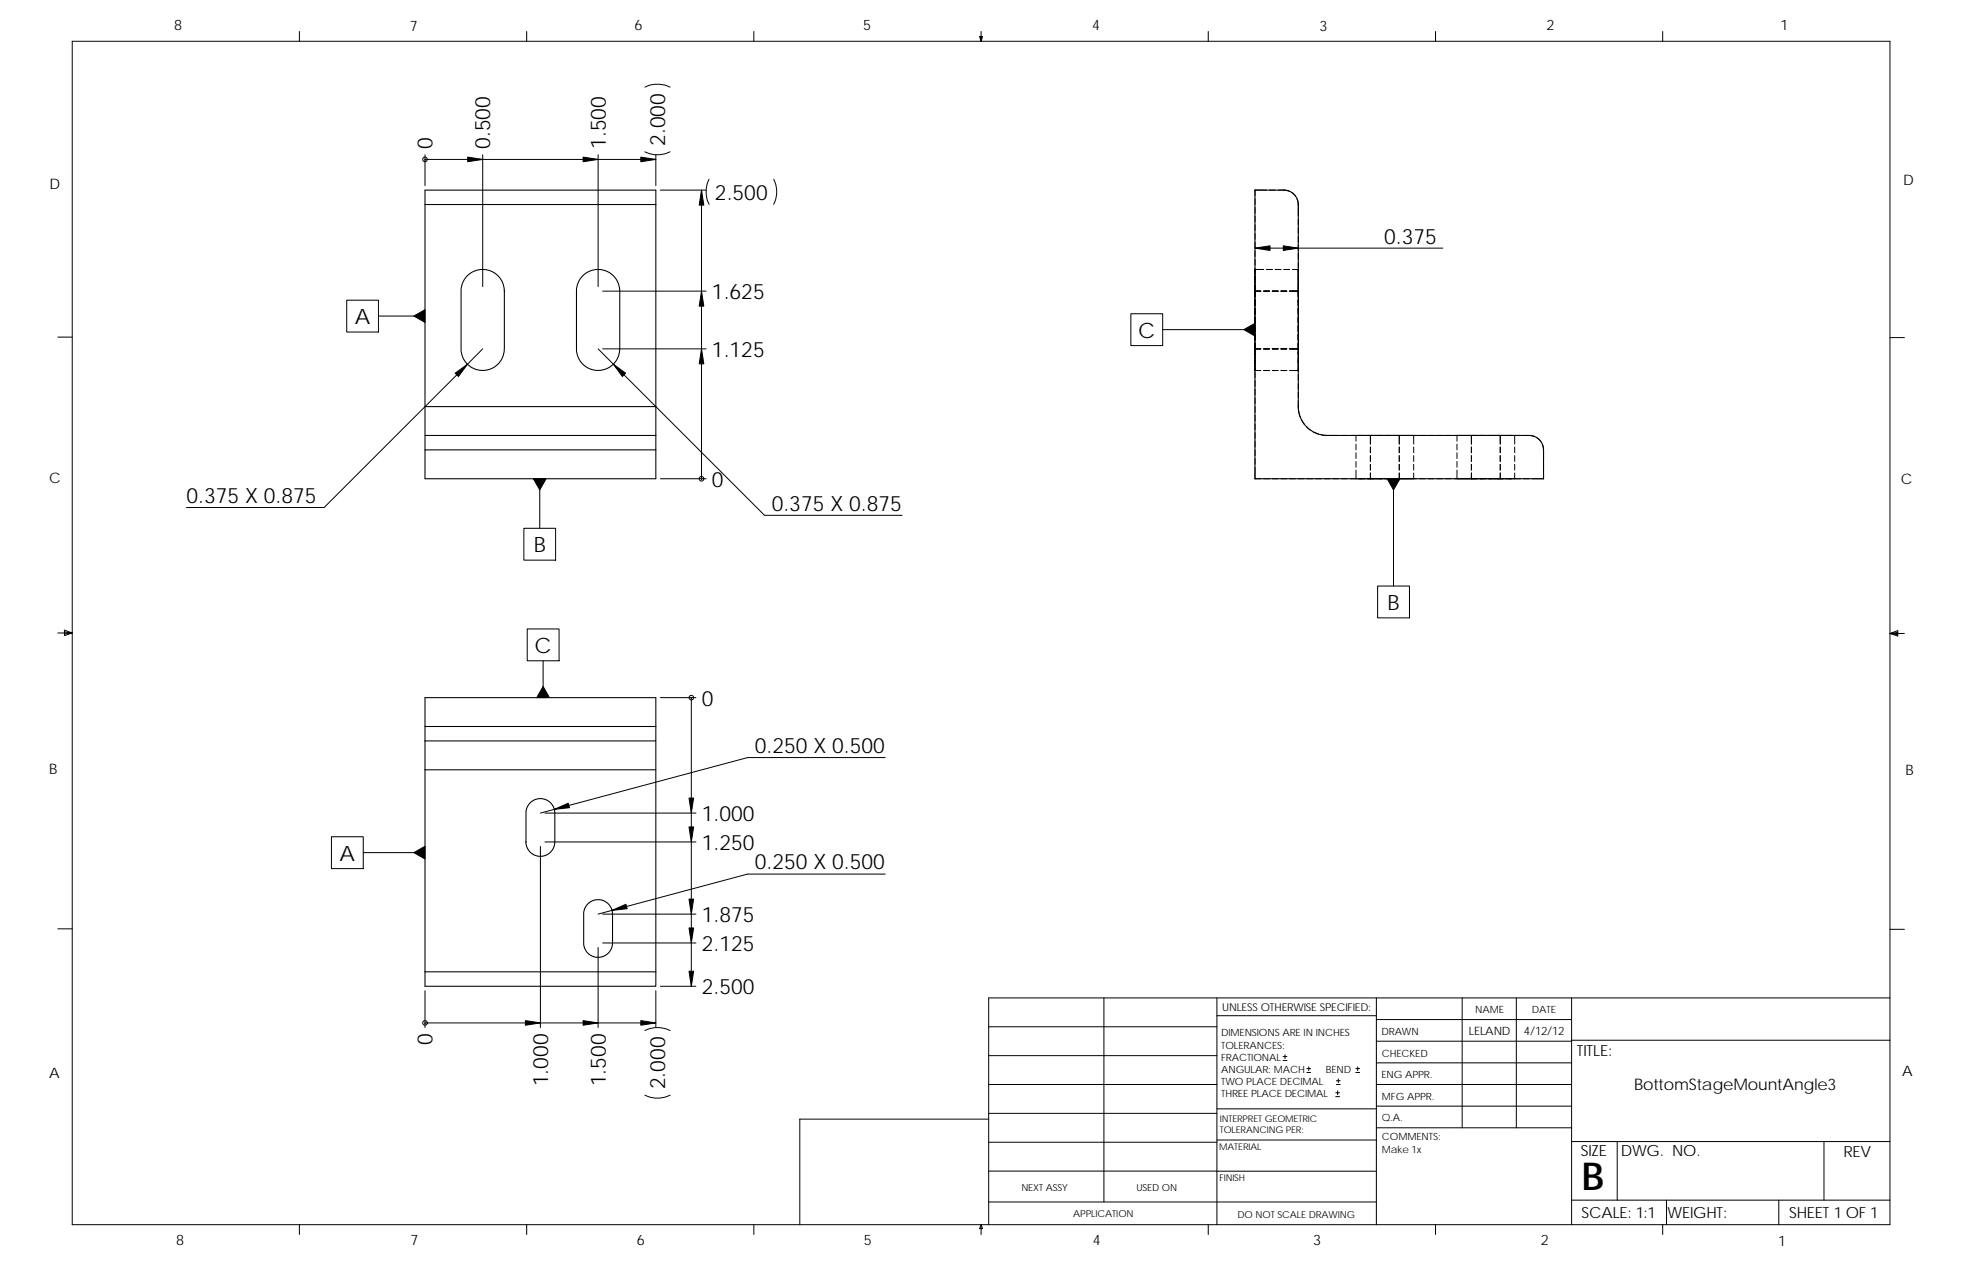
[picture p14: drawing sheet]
<svg xmlns="http://www.w3.org/2000/svg" width="432mm" height="279mm" viewBox="0 0 432 279" stroke-linecap="round" stroke-linejoin="round" font-family="sans-serif">
<defs><g id="words">
<text font-size="8.5" x="348.1" y="261.7">B</text>
<g font-size="4.7">
<text x="95.2" y="32.8" transform="rotate(-90 95.2 32.8)">0</text>
<text x="107.9" y="32.8" transform="rotate(-90 107.9 32.8)">0.500</text>
<text x="133.3" y="32.8" transform="rotate(-90 133.3 32.8)">1.500</text>
<text x="146.4" y="32.1" transform="rotate(-90 146.4 32.1)">2.000</text>
<text x="157.4" y="43.9">2.500</text>
<text x="304.6" y="53.6">0.375</text>
<text x="156.7" y="65.8">1.625</text>
<text x="78.1" y="71.3">A</text>
<text x="250.5" y="74.3">C</text>
<text x="156.7" y="78.5">1.125</text>
<text x="156.7" y="107.1">0</text>
<text x="41" y="110.6">0.375 X 0.875</text>
<text x="169.8" y="112.4">0.375 X 0.875</text>
<text x="117.5" y="121.5">B</text>
<text x="305.4" y="134.2">B</text>
<text x="117.6" y="143.6">C</text>
<text x="154.5" y="155.2">0</text>
<text x="166.1" y="165.7">0.250 X 0.500</text>
<text x="154.5" y="180.6">1.000</text>
<text x="74.7" y="189.4">A</text>
<text x="154.5" y="187">1.250</text>
<text x="166.1" y="191.3">0.250 X 0.500</text>
<text x="154.5" y="202.9">1.875</text>
<text x="154.5" y="209.2">2.125</text>
<text x="154.5" y="218.7">2.500</text>
<text x="95.2" y="229.9" transform="rotate(-90 95.2 229.9)">0</text>
<text x="120.6" y="239" transform="rotate(-90 120.6 239)">1.000</text>
<text x="133.3" y="239" transform="rotate(-90 133.3 239)">1.500</text>
<text x="146.4" y="239.6" transform="rotate(-90 146.4 239.6)">2.000</text>
</g>
<text font-size="3.5" x="359.6" y="239.9">BottomStageMountAngle3</text>
<g font-size="3.4">
<text x="347" y="232.3">TITLE:</text>
<text x="347.9" y="254.3">SIZE</text>
<text x="356.7" y="254.3">DWG. NO.</text>
<text x="405.7" y="254.4">REV</text>
<text x="348.1" y="267.9">SCALE: 1:1</text>
<text x="367" y="268">WEIGHT:</text>
<text x="393.8" y="267.9">SHEET 1 OF 1</text>
</g>
<g font-size="3.2">
<text x="38.3" y="6.7">8</text>
<text x="90.2" y="6.8">7</text>
<text x="139.7" y="6.5">6</text>
<text x="189.9" y="6.5">5</text>
<text x="240.4" y="6.6">4</text>
<text x="290.4" y="6.7">3</text>
<text x="340.4" y="6.6">2</text>
<text x="391.8" y="6.7">1</text>
<text x="10.9" y="41.6">D</text>
<text x="418.9" y="40.7">D</text>
<text x="10.8" y="106.3">C</text>
<text x="418.4" y="106.4">C</text>
<text x="10.8" y="170.2">B</text>
<text x="419.4" y="170.6">B</text>
<text x="10.8" y="237.2">A</text>
<text x="418.6" y="236.8">A</text>
<text x="38.8" y="273.9">8</text>
<text x="90.3" y="273.9">7</text>
<text x="140.2" y="273.8">6</text>
<text x="190.1" y="273.9">5</text>
<text x="240.5" y="273.8">4</text>
<text x="289" y="273.9">3</text>
<text x="339.1" y="273.9">2</text>
<text x="391.4" y="274.2">1</text>
</g>
<g font-size="2.5">
<text x="323.3" y="227.6">LELAND</text>
<text x="335.4" y="227.7">4/12/12</text>
</g>
<text font-size="2.4" x="269" y="222.4">UNLESS OTHERWISE SPECIFIED:</text>
<g font-size="2.2">
<text x="304" y="227.7">DRAWN</text>
<text x="324.7" y="222.9">NAME</text>
<text x="337.2" y="222.9">DATE</text>
<text x="268.8" y="228">DIMENSIONS ARE IN INCHES</text>
<text x="268.8" y="230.7">TOLERANCES:</text>
<text x="268.8" y="233.3">FRACTIONAL</text>
<text x="304.1" y="232.6">CHECKED</text>
<text x="268.8" y="236">ANGULAR: MACH</text>
<text x="268.8" y="238.6">TWO PLACE DECIMAL</text>
<text x="291.8" y="236">BEND</text>
<text x="304" y="237.2">ENG APPR.</text>
<text x="268.8" y="241.3">THREE PLACE DECIMAL</text>
<text x="304.1" y="242">MFG APPR.</text>
<text x="304.1" y="246.7">Q.A.</text>
<text x="304.1" y="250.9">COMMENTS:</text>
<text x="304.1" y="253.6">Make 1x</text>
</g>
<g font-size="2.1">
<text x="224.8" y="262">NEXT ASSY</text>
<text x="250.1" y="262">USED ON</text>
<text x="236.2" y="267.8">APPLICATION</text>
<text x="272.4" y="267.9">DO NOT SCALE DRAWING</text>
</g>
<g font-size="2">
<text x="268.5" y="249.4">TOLERANCING PER:</text>
<text x="268.5" y="246.8">INTERPRET GEOMETRIC</text>
<text x="268.3" y="252.9">MATERIAL</text>
<text x="268.4" y="259.7">FINISH</text>
</g>
</g></defs>
<g fill="none" stroke="#000" stroke-width=".22">
<path d="M15.9 9.1h400v260.3h-400zM65.9 6.9v2.2M115.9 6.9v2.2M141.9 19.2a6.2 6.2 0 0 1 5.6 0M165.9 6.9v2.2M215.6 8h.6l-.3 1.1zM215.7 8l.2 1.1M215.9 6.9v2.2M216 8l-.1 1.1M265.9 6.9v2.2M315.9 6.9v2.2M365.9 6.9v2.2"/>
<path d="M93.5 35.1h.1M93.5 34.1v6.7M106.2 34.1v29M131.6 34.1v29M141.9 33.4a6.2 6.2 0 0 0 5.6 0M144.3 34.1v6.7M144.3 35.1h-50.8M156.1 39.4a6.2 6.2 0 0 0 0 5.6M170.3 39.4a6.2 6.2 0 0 1 0 5.6M145.3 41.8h10.1M154.4 41.8v63.5M276.2 41.8h.1"/>
<path d="M276.2 41.8h2.5M276.2 54.6h41.3M276.2 59.3h1.9M276.2 59v1.2v-.9v.3M276.2 41.8v1.3M276.2 43.7v1.3M276.2 45.6v1.3M276.2 47.5v1.3M276.2 49.4v1.3M276.2 51.4v1.2M276.2 53.3v1.2M276.2 55.2v1.2"/>
<path d="M276.2 57.1v1.2M278.7 59.3h1.3M279.4 41.8h1.2M280.6 59.3h1.3M281.3 41.8h1.3M282.6 41.8l1.2 .3M282.6 59.3h1.2M284.2 42.3l1 .9M284.5 59.3h1.2M285.5 43.8l.2 1.2M285.7 59.6v2.5M285.7 45v2.5"/>
<path d="M285.7 45h.1M285.7 48.2v1.2M285.7 50.1v1.3M285.7 52v1.3M285.7 53.9v1.3M285.7 55.8v1.3M285.7 57.7v1.3M285.7 59.6v-.3v.9M12.7 74.2h3.2M76.3 66h7v7h-7zM83.3 69.5h10.2M106.2 76.8l-34.9 34.9h-30.3"/>
<path d="M131.6 76.8l36.7 36.6h30.2M132.6 76.8h22.8M132.6 64.1h22.8M248.9 69h7v7h-7zM255.9 72.5h20.3M276.2 60.9v1.2zM276.2 60.3v1.3M276.2 62.2v1.3M277.5 64.1h-1.3v-1.3v18.7v-4.7h1.3M278.1 76.8h1.3M278.1 64.1h1.3M280 76.8h1.3"/>
<path d="M280 64.1h1.3M281.9 76.8h1.3M281.9 64.1h1.3M285.7 61.5v2.6h-1.9M285.7 62.2v15.8v-1.2h-1.9M285.7 60.3v1.3M285.7 78.7v1.2zM285.7 79.3v1.3M285.7 77.4v1.3M415.9 74.3h3.2M276.2 85.6v1.3M276.2 87.5v1.3"/>
<path d="M276.2 89.5v1.2M276.2 91.4v1.2M276.2 93.3v1.2M276.2 95.2v1.2M276.2 97.1v1.2M276.2 99v1.2M276.2 81.5h1.3M276.2 81.8v1.3M276.2 83.7v1.3M278.1 81.5h1.3M280 81.5h1.3M281.9 81.5h1.3"/>
<path d="M283.8 81.5h1.9M285.7 89.5l.1 1 .4 1.3M285.7 89.5h.1M285.7 80.6v1.2M285.7 82.5v1.2M285.7 84.4v1.2M285.7 86.3v1.2M285.7 88.2v1.3M285.7 80.6v.9v-.3M286.4 92.3l.7 1.1M287.5 93.9l1 .8M289 95l1.2 .5"/>
<path d="M290.8 95.7l1.3 .1M292.1 95.8h2.5M292.1 95.8h.1M295.3 95.8h1.2M297.2 95.8h1.2M298.4 95.8h1.3M298.4 95.8v1.3M298.4 97.7v1.3M298.4 99.6v1.3M299.1 95.8h1.2zM301.6 95.8h2.5M301.6 95.8v1.9v-1.9h-1.3"/>
<path d="M301.6 98.3v1.3M301.6 95.8h-.6h5M305.4 95.8h2.6M306.7 95.8h1.3M308 95.8h.5M308 95.8v1.9v-1.9h1.2M308 98.3v1.3M308.6 95.8h2.5M309.2 95.8h1.3M310.5 95.8h1.3M311.1 95.8v1.9M311.1 98.3v1.3"/>
<path d="M312.4 95.8h1.3M314.3 95.8h1.3M316.2 95.8h1.3M318.1 95.8h1.3M320.7 97.7v1.3M320.7 99.6v1.3M323.8 95.8h1.3M323.8 95.8h2.6M323.8 95.8v1.9v-1.9h-3.8M323.8 98.3v1.3M323.8 95.8h-3.1v1.3M325.7 95.8h5.1"/>
<path d="M327.6 95.8h2.6M330.2 95.8h.6M330.2 95.8v1.9v-1.9h2.5M330.2 98.3v1.3M331.4 95.8h1.3M332.1 95.8h1.2M333.4 98.3v1.3M334.6 95.8h-1.2v1.9M336.5 95.8l1.3 .3M336.5 95.8h-1.2M338.2 96.3l.9 .9M339.4 97.7l.3 1.3"/>
<path d="M339.7 99v2.5M339.7 99h.1M115.3 116.2h7v7h-7zM118.8 105.3v10.9M145.3 105.3h10.1M154.4 105.3h.1M276.2 102.8v2.5h1.3M276.2 100.9v1.3M278.1 105.3h1.3M280 105.3h1.3M281.9 105.3h1.3M283.8 105.3h1.3"/>
<path d="M285.7 105.3h1.3M287.6 105.3h1.3M289.5 105.3h1.3M291.4 105.3h1.3M293.3 105.3h1.3M295.3 105.3h1.2M297.2 105.3h1.2M298.4 105.3h1.3M298.4 103.4v1.9M298.4 101.5v1.3M299.1 105.3h1.2zM300.3 105.3h1.3"/>
<path d="M301.6 100.2v1.3M301.6 102.2v1.2M301.6 104.1v1.2M301.6 105.3h-.6h5M301.6 105.3h2.5M305.4 105.3h2.6M308 105.3h.5M308 105.3h1.2M308 100.2v1.3M308 102.2v1.2M308 104.1v1.2M308 105.3h-1.3v23.6"/>
<path d="M308.6 105.3h2.5M309.2 105.3h1.3M310.5 105.3h1.3M311.1 100.2v1.3M311.1 102.2v1.2M311.1 104.1v1.2M312.4 105.3h1.3M314.3 105.3h1.3M316.2 105.3h1.3M318.1 105.3h1.3M320.7 103.4v1.9h3.1M320.7 101.5v1.3"/>
<path d="M323.8 105.3h1.3M323.8 105.3h-3.8M323.8 100.2v1.3M323.8 102.2v1.2M323.8 104.1v1.2M323.8 105.3h2.6M325.7 105.3h5.1M327.6 105.3h2.6M330.2 105.3h.6M330.2 100.2v1.3M330.2 102.2v1.2M330.2 104.1v1.2"/>
<path d="M331.4 105.3h1.3M332.1 105.3h1.2M332.7 105.3h-2.5M333.4 104.1v1.2h1.2M333.4 100.2v1.3M333.4 102.2v1.2M335.3 105.3h1.2M337.2 105.3h2.5M339.7 102.2v1.2M339.7 104.1v1.2M339.7 105.3h.1M12.7 139.3h3.2"/>
<path d="M14.2 138.6l1.7 .7-1.7 .5zM14.2 139l1.7 .3M15.9 139.3l-1.7 .2M116 138.4h7v7h-7zM303.2 128.9h7v7h-7zM415.9 139.4l1.8 .2M415.9 139.4l1.8-.7v1.2zM415.9 139.4h3.2M417.7 139.1l-1.8 .3M119.5 145.4v8.1M145.3 153.5h7.9M152.1 153.5h.1"/>
<path d="M152.1 153.5v63.5M119.9 178.9h33.3M194.8 166.7h-30.3l-45.6 12.2M72.9 184.1h7v7h-7zM79.9 187.6h13.6M118.9 186.2v39.9M119.9 185.2h33.3M194.8 192.3h-30.3l-32.9 8.8M12.7 204.3h3.2M93.5 218v8.1M131.6 208.4v17.7M132.6 201.1h20.6"/>
<path d="M132.6 207.5h20.6M144.3 218v8.1M145.3 217h7.9M243 219.5v44.9M267.8 219.5v49.9M302.9 219.5v49.9M321.8 219.5v28.6M333.7 219.5v28.6M345.9 219.5v49.9M415.9 219.5h-198.3v49.9M415.9 204.4h3.2M93.5 225h.1"/>
<path d="M93.5 225h50.8M141.9 226.7a6.2 6.2 0 0 1 5.6 0M217.6 225.9h50.2M217.6 238.6h50.2M217.6 232.2h50.2M267.8 223.5h35.1M282.4 233.3h.8M282.4 232.5h.8M282.8 232v.9M287.6 235.9h.8M287.6 235.1h.8M288 234.7v.8"/>
<path d="M294.1 238.6h.9M294.1 237.8h.9M294.4 240v.8M294.5 237.3v.9M298.4 235.9h.8M298.4 235.1h.8M298.8 234.7v.8M302.9 238.6h43M302.9 224.3h43M302.9 229.1h43M302.9 233.8h43M345.9 228.9h70"/>
<path d="M141.9 240.9a6.2 6.2 0 0 0 5.6 0M217.6 246.2h-41.6v23.2M217.6 257.6l85.3 .1M217.6 244.9h50.2M217.6 251.3h50.2M267.8 243.9h35.1M267.8 250.8h35.1M294 241.3h.8M294 240.4h.8M302.9 243.4h43M302.9 248.1h43M345.9 251.1h70"/>
<path d="M355.9 251.1v12.9M401.4 251.1v12.9M65.9 269.4v2.2M115.9 269.4v2.2M165.9 269.4v2.2M215.9 269.4v2.2M215.9 269.4l.3 .9h-.6zM217.6 264.4h85.3M265.9 269.4v2.2M315.9 269.4v2.2M345.9 264h70M365.9 269.4v2.2"/>
<path d="M366.8 264v5.4M391.5 264v5.4"/>
<circle cx="93.5" cy="35.1" r=".51"/>
<circle cx="154.4" cy="105.3" r=".52"/>
<circle cx="152.1" cy="153.5" r=".51"/>
<circle cx="93.5" cy="225" r=".51"/>
</g>
<g fill="none" stroke="#000" stroke-width=".23">
<path d="M93.5 45v-3.2h50.8v3.2M93.5 45v44.5M93.5 45h50.8M144.3 45v44.5M276.2 41.8l7.2 .1 1.4 .8 .6 .8 .3 .9v45.1a6.4 6.4 0 0 0 6.4 6.3h45l.9 .3 .8 .6 .8 1.4 .1 7.2h-63.5zM102.9 60.6a4.8 4.8 0 0 1 5.9-.6l1.4 1.4 .7 2 .1 13.4a4.8 4.8 0 0 1-7.5 3.8l-1.2-1.2-.8-2v-13.3a4.7 4.7 0 0 1 1.4-3.5zM128.3 60.6a4.8 4.8 0 0 1 5.9-.6l1.4 1.4 .7 2 .1 13.4a4.8 4.8 0 0 1-7.5 3.8l-1.2-1.2-.8-2v-13.3a4.7 4.7 0 0 1 1.4-3.5zM93.5 99h50.8v6.3h-50.8zM93.5 89.5v6.3M93.5 89.5h50.8M144.3 95.8h-50.8v3.2M144.3 95.8v3.2"/>
<path d="M144.3 89.5v6.3M93.5 159.8v3.2M93.5 159.8h50.8M93.5 159.8v-6.3h50.8v6.3M144.3 159.8v3.2h-50.8M93.5 163v6.4M93.5 169.4v44.4M116.7 176.6l1.4-.8h1.6l1.5 .8 .8 1.5v7.7l-.2 .9-.6 .8-1.5 .8-1.1 .1-1.1-.4-1.1-.8-.6-1.2v-7.5l.3-1.1zM144.3 163v6.4h-50.8M144.3 169.4v44.4M129.4 198.8l1.4-.8h1.6l1.5 .8 .8 1.5v7.8l-.2 .8-.6 .8-1.5 .8-1.1 .1-1.1-.3-1.1-.9-.6-1.1v-7.6l.3-1.1zM93.5 213.8v3.2h50.8v-3.2"/>
<path d="M93.5 213.8h50.8"/>
</g>
<g fill="#000" stroke="#000" stroke-width=".22">
<path d="M102.9 34.6l3.3 .5-3.3 .5z" fill-rule="evenodd"/>
<path d="M128.3 34.6l3.3 .5-3.3 .5z" fill-rule="evenodd"/>
<path d="M141 34.6l3.3 .5-3.3 .5z" fill-rule="evenodd"/>
<path d="M154.4 41.8l.5 3.3h-1z" fill-rule="evenodd"/>
<path d="M276.2 54.6l3.3-.5v1z" fill-rule="evenodd"/>
<path d="M282.4 54.1l3.3 .5-3.3 .5z" fill-rule="evenodd"/>
<path d="M91.1 69.5l2.4-1.4v2.8z" fill-rule="evenodd"/>
<path d="M154.4 76.8l.5 3.3h-1z" fill-rule="evenodd"/>
<path d="M154.4 64.1l.5 3.3h-1z" fill-rule="evenodd"/>
<path d="M273.7 72.5l2.5-1.4v2.8z" fill-rule="evenodd"/>
<path d="M100.2 82.1l2.7-2-2 2.7z" fill-rule="evenodd"/>
<path d="M135 80.1l2.7 2-.7 .7z" fill-rule="evenodd"/>
<path d="M117.4 105.3h2.8l-1.4 2.5z" fill-rule="evenodd"/>
<path d="M305.3 105.3h2.8l-1.4 2.5z" fill-rule="evenodd"/>
<path d="M119.5 151l1.4 2.5h-2.8z" fill-rule="evenodd"/>
<path d="M122 178.1l3.1-1.4 .2 1z" fill-rule="evenodd"/>
<path d="M151.6 175.6h1.1l-.6 3.3z" fill-rule="evenodd"/>
<path d="M91.1 187.6l2.4-1.4v2.8z" fill-rule="evenodd"/>
<path d="M151.6 181.9h1.1l-.6 3.3z" fill-rule="evenodd"/>
<path d="M134.7 200.3l3.1-1.4 .2 1z" fill-rule="evenodd"/>
<path d="M151.6 197.8h1.1l-.6 3.3z" fill-rule="evenodd"/>
<path d="M151.6 204.2h1.1l-.6 3.3z" fill-rule="evenodd"/>
<path d="M151.6 213.7h1.1l-.6 3.3z" fill-rule="evenodd"/>
<path d="M115.6 224.5l3.3 .5-3.3 .6z" fill-rule="evenodd"/>
<path d="M128.3 224.5l3.3 .5-3.3 .6z" fill-rule="evenodd"/>
<path d="M141 224.5l3.3 .5-3.3 .6z" fill-rule="evenodd"/>
</g>
<use href="#words"/>
</svg>
